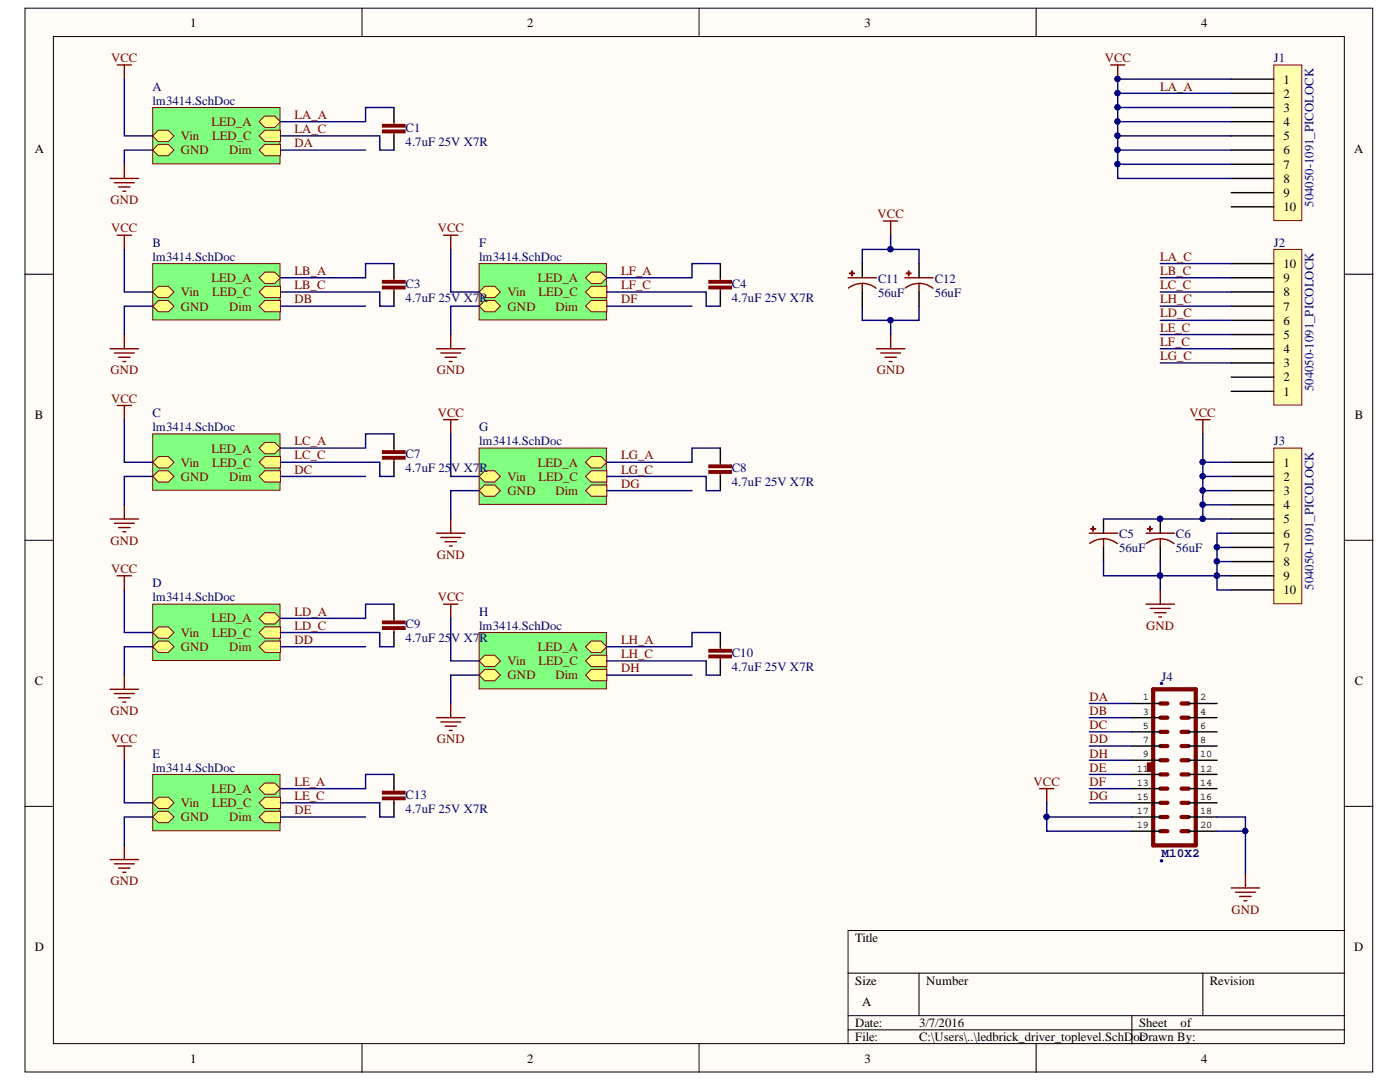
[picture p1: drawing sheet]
<svg xmlns="http://www.w3.org/2000/svg" width="279mm" height="216mm" viewBox="0 0 279 216" stroke-linecap="round" stroke-linejoin="round" font-family="sans-serif">
<defs><g id="words">
<g font-size="2.5">
<text x="38" y="5.3">1</text>
<text x="105.2" y="5.3">2</text>
<text x="172.5" y="5.3">3</text>
<text x="239.8" y="5.3">4</text>
<text x="256.2" y="16.7">1</text>
<text x="256.2" y="19.5">2</text>
<text x="256.2" y="22.3">3</text>
<text x="256.2" y="25.1">4</text>
<text x="256.2" y="28">5</text>
<text x="6.9" y="30.4">A</text>
<text x="256.2" y="30.8">6</text>
<text x="256.2" y="33.7">7</text>
<text x="270.3" y="30.4">A</text>
<text x="256.2" y="36.4">8</text>
<text x="256.2" y="39.3">9</text>
<text x="256.2" y="42.1">10</text>
<text x="256.2" y="53.4">10</text>
<text x="256.2" y="59.1">8</text>
<text x="256.2" y="56.3">9</text>
<text x="256.2" y="64.8">6</text>
<text x="256.2" y="62">7</text>
<text x="256.2" y="70.4">4</text>
<text x="256.2" y="67.6">5</text>
<text x="256.2" y="76.1">2</text>
<text x="256.2" y="73.3">3</text>
<text x="6.9" y="83.5">B</text>
<text x="256.2" y="79">1</text>
<text x="270.4" y="83.5">B</text>
<text x="256.2" y="93.1">1</text>
<text x="256.2" y="96">2</text>
<text x="256.2" y="98.8">3</text>
<text x="256.2" y="101.6">4</text>
<text x="256.2" y="104.4">5</text>
<text x="256.2" y="107.3">6</text>
<text x="256.2" y="110.1">7</text>
<text x="256.2" y="113">8</text>
<text x="256.2" y="115.8">9</text>
<text x="256.2" y="118.6">10</text>
<text x="6.9" y="136.6">C</text>
<text x="270.4" y="136.6">C</text>
<text x="6.9" y="189.7">D</text>
<text x="170.7" y="188">Title</text>
<text x="270.3" y="189.7">D</text>
<text x="170.7" y="196.5">Size</text>
<text x="184.9" y="196.5">Number</text>
<text x="241.4" y="196.5">Revision</text>
<text x="172.1" y="200.7">A</text>
<text x="170.7" y="204.9">Date:</text>
<text x="170.7" y="207.7">File:</text>
<text x="183.4" y="204.9">3/7/2016</text>
<text x="183.4" y="207.7">C:\Users\..\ledbrick_driver_toplevel.SchD</text>
<text x="226.2" y="207.7">oc</text>
<text x="227.3" y="204.9">Sheet</text>
<text x="227.3" y="207.7">Drawn By:</text>
<text x="235.6" y="204.9">of</text>
<text x="38" y="212">1</text>
<text x="105.2" y="212">2</text>
<text x="172.5" y="212">3</text>
<text x="239.8" y="212">4</text>
</g>
<g font-size="2.5" fill="#800000">
<text x="22.2" y="12.4">VCC</text>
<text x="220.5" y="12.4">VCC</text>
<text x="58.8" y="23.8">LA_A</text>
<text x="231.5" y="18.1">LA_A</text>
<text x="36.1" y="28">Vin</text>
<text x="42.2" y="25.1">LED_A</text>
<text x="42.4" y="28">LED_C</text>
<text x="58.8" y="26.6">LA_C</text>
<text x="58.8" y="29.4">DA</text>
<text x="36.1" y="30.8">GND</text>
<text x="45.8" y="30.8">Dim</text>
<text x="22.1" y="40.8">GND</text>
<text x="22.2" y="46.3">VCC</text>
<text x="87.4" y="46.3">VCC</text>
<text x="175.1" y="43.6">VCC</text>
<text x="231.5" y="52">LA_C</text>
<text x="36.1" y="59.1">Vin</text>
<text x="42.2" y="56.3">LED_A</text>
<text x="42.4" y="59.1">LED_C</text>
<text x="58.8" y="54.9">LB_A</text>
<text x="58.8" y="57.7">LB_C</text>
<text x="101.3" y="59.1">Vin</text>
<text x="107.3" y="56.3">LED_A</text>
<text x="107.5" y="59.1">LED_C</text>
<text x="124" y="54.9">LF_A</text>
<text x="124" y="57.7">LF_C</text>
<text x="231.5" y="54.9">LB_C</text>
<text x="231.5" y="57.7">LC_C</text>
<text x="36.1" y="62">GND</text>
<text x="45.8" y="62">Dim</text>
<text x="58.8" y="60.5">DB</text>
<text x="101.3" y="62">GND</text>
<text x="110.9" y="62">Dim</text>
<text x="124" y="60.5">DF</text>
<text x="231.5" y="60.5">LH_C</text>
<text x="231.5" y="63.3">LD_C</text>
<text x="231.5" y="66.2">LE_C</text>
<text x="231.5" y="69">LF_C</text>
<text x="231.5" y="71.9">LG_C</text>
<text x="22.1" y="74.7">GND</text>
<text x="87.2" y="74.7">GND</text>
<text x="175" y="74.7">GND</text>
<text x="22.2" y="80.3">VCC</text>
<text x="87.4" y="83.2">VCC</text>
<text x="237.4" y="83.2">VCC</text>
<text x="58.8" y="88.9">LC_A</text>
<text x="36.1" y="93.1">Vin</text>
<text x="36.1" y="96">GND</text>
<text x="42.2" y="90.3">LED_A</text>
<text x="42.4" y="93.1">LED_C</text>
<text x="45.8" y="96">Dim</text>
<text x="58.8" y="91.7">LC_C</text>
<text x="58.8" y="94.5">DC</text>
<text x="101.3" y="96">Vin</text>
<text x="107.3" y="93.1">LED_A</text>
<text x="107.5" y="96">LED_C</text>
<text x="124" y="91.7">LG_A</text>
<text x="124" y="94.5">LG_C</text>
<text x="101.3" y="98.8">GND</text>
<text x="110.9" y="98.8">Dim</text>
<text x="124" y="97.3">DG</text>
<text x="22.1" y="108.6">GND</text>
<text x="87.2" y="111.5">GND</text>
<text x="22.2" y="114.3">VCC</text>
<text x="87.4" y="120">VCC</text>
<text x="42.2" y="124.2">LED_A</text>
<text x="58.8" y="122.9">LD_A</text>
<text x="58.8" y="125.6">LD_C</text>
<text x="228.8" y="125.6">GND</text>
<text x="36.1" y="127.1">Vin</text>
<text x="36.1" y="129.9">GND</text>
<text x="42.4" y="127.1">LED_C</text>
<text x="45.8" y="129.9">Dim</text>
<text x="58.8" y="128.5">DD</text>
<text x="107.3" y="129.9">LED_A</text>
<text x="124" y="128.5">LH_A</text>
<text x="124" y="131.3">LH_C</text>
<text x="101.3" y="132.7">Vin</text>
<text x="101.3" y="135.5">GND</text>
<text x="107.5" y="132.7">LED_C</text>
<text x="110.9" y="135.5">Dim</text>
<text x="124" y="134.2">DH</text>
<text x="22.1" y="142.6">GND</text>
<text x="217.4" y="139.8">DA</text>
<text x="217.4" y="142.6">DB</text>
<text x="22.2" y="148.3">VCC</text>
<text x="87.2" y="148.3">GND</text>
<text x="217.4" y="145.5">DC</text>
<text x="217.4" y="148.3">DD</text>
<text x="217.4" y="151.2">DH</text>
<text x="217.4" y="154">DE</text>
<text x="36.1" y="161.1">Vin</text>
<text x="42.2" y="158.2">LED_A</text>
<text x="42.4" y="161.1">LED_C</text>
<text x="58.8" y="156.8">LE_A</text>
<text x="58.8" y="159.6">LE_C</text>
<text x="206.3" y="156.8">VCC</text>
<text x="217.4" y="156.8">DF</text>
<text x="217.4" y="159.6">DG</text>
<text x="36.1" y="163.9">GND</text>
<text x="45.8" y="163.9">Dim</text>
<text x="58.8" y="162.5">DE</text>
<text x="22.1" y="176.6">GND</text>
<text x="245.8" y="182.3">GND</text>
</g>
<g font-size="2.5" fill="#000080">
<text x="254.2" y="12.4">J1</text>
<text x="30.4" y="18.1">A</text>
<text x="30.4" y="20.9">lm3414.SchDoc</text>
<text x="80.9" y="26.3">C1</text>
<text x="80.9" y="29.1">4.7uF 25V X7R</text>
<text x="262.2" y="41.3" transform="rotate(-90 262.2 41.3)">504050-1091_PICOLOCK</text>
<text x="30.4" y="49.2">B</text>
<text x="30.4" y="52">lm3414.SchDoc</text>
<text x="95.6" y="49.2">F</text>
<text x="95.6" y="52">lm3414.SchDoc</text>
<text x="254.2" y="49.2">J2</text>
<text x="80.9" y="57.4">C3</text>
<text x="146" y="57.4">C4</text>
<text x="175.2" y="56.4">C11</text>
<text x="175.2" y="59.2">56uF</text>
<text x="186.6" y="56.4">C12</text>
<text x="186.6" y="59.2">56uF</text>
<text x="80.9" y="60.3">4.7uF 25V X7R</text>
<text x="146" y="60.3">4.7uF 25V X7R</text>
<text x="30.4" y="83.2">C</text>
<text x="262.2" y="78" transform="rotate(-90 262.2 78)">504050-1091_PICOLOCK</text>
<text x="30.4" y="86">lm3414.SchDoc</text>
<text x="95.6" y="86">G</text>
<text x="95.6" y="88.9">lm3414.SchDoc</text>
<text x="254.2" y="88.9">J3</text>
<text x="80.9" y="91.4">C7</text>
<text x="80.9" y="94.2">4.7uF 25V X7R</text>
<text x="146" y="94.2">C8</text>
<text x="146" y="97.1">4.7uF 25V X7R</text>
<text x="223.3" y="107.4">C5</text>
<text x="234.7" y="107.4">C6</text>
<text x="223.3" y="110.2">56uF</text>
<text x="234.7" y="110.2">56uF</text>
<text x="30.4" y="117.2">D</text>
<text x="30.4" y="120">lm3414.SchDoc</text>
<text x="262.2" y="117.7" transform="rotate(-90 262.2 117.7)">504050-1091_PICOLOCK</text>
<text x="80.9" y="125.4">C9</text>
<text x="95.6" y="122.9">H</text>
<text x="95.6" y="125.6">lm3414.SchDoc</text>
<text x="80.9" y="128.2">4.7uF 25V X7R</text>
<text x="146" y="131.1">C10</text>
<text x="146" y="133.8">4.7uF 25V X7R</text>
<text x="231.8" y="135.9">J4</text>
<text x="30.4" y="151.2">E</text>
<text x="30.4" y="154">lm3414.SchDoc</text>
<text x="80.9" y="159.4">C13</text>
<text x="80.9" y="162.2">4.7uF 25V X7R</text>
<text x="231.8" y="171">M10X2</text>
</g>
<g font-size="2">
<text x="228.1" y="139.8">1</text>
<text x="228.1" y="142.6">3</text>
<text x="239.5" y="139.8">2</text>
<text x="239.5" y="142.6">4</text>
<text x="228.1" y="145.4">5</text>
<text x="228.1" y="148.3">7</text>
<text x="239.5" y="145.4">6</text>
<text x="239.5" y="148.3">8</text>
<text x="226.9" y="154">11</text>
<text x="228.1" y="151.1">9</text>
<text x="239.5" y="151.1">10</text>
<text x="239.5" y="154">12</text>
<text x="226.9" y="156.8">13</text>
<text x="226.9" y="159.6">15</text>
<text x="239.5" y="156.8">14</text>
<text x="239.5" y="159.6">16</text>
<text x="226.9" y="162.4">17</text>
<text x="226.9" y="165.3">19</text>
<text x="239.5" y="162.4">18</text>
<text x="239.5" y="165.3">20</text>
</g>
</g></defs>
<g fill="#fffcf8" stroke="#000" stroke-width=".2">
<path d="M5 1.6h269v212.3h-269z"/>
<path d="M10.7 7.3h257.6v200.9h-257.6z"/>
</g>
<g fill="none" stroke="#000" stroke-width=".2">
<path d="M72.3 1.6v5.7M139.5 1.6v5.7M206.8 1.6v5.7M5 54.7h5.7M268.4 54.7h5.6M5 107.8h5.7M268.4 107.8h5.6M5 160.9h5.7M268.4 160.9h5.6M169.3 194.2h99.1M183.4 194.2v8.5M240.1 194.2v8.5"/>
<path d="M268.4 185.7h-99.1v22.6M72.3 208.3v5.7M139.5 208.3v5.7M169.3 202.7h99.1M169.3 205.5h99.1M206.8 208.3v5.7M225.9 202.7v5.6"/>
</g>
<path d="M254.2 13h5.6v31h-5.6z" fill="#ffffb0" stroke="#800000" stroke-width=".2"/>
<path d="M245.7 15.8h8.5M245.7 18.6h8.5M245.7 21.5h8.5M245.7 24.3h8.5M245.7 27.1h8.5M245.7 29.9h8.5M245.7 32.8h8.5M245.7 35.6h8.5M245.7 38.4h8.5M245.7 41.3h8.5" fill="none" stroke="#000" stroke-width=".28"/>
<path d="M254.2 49.8h5.6v31h-5.6z" fill="#ffffb0" stroke="#800000" stroke-width=".2"/>
<path d="M245.7 58.3h8.5M245.7 55.4h8.5M245.7 52.6h8.5M245.7 78.1h8.5M245.7 75.2h8.5M245.7 72.4h8.5M245.7 69.6h8.5M245.7 66.8h8.5M245.7 63.9h8.5M245.7 61.1h8.5" fill="none" stroke="#000" stroke-width=".28"/>
<path d="M254.2 89.4h5.6v31.1h-5.6z" fill="#ffffb0" stroke="#800000" stroke-width=".2"/>
<g fill="none" stroke="#000" stroke-width=".28">
<path d="M172.1 52.6v2.8M172.1 58.3v2.8M183.4 52.6v2.8M183.4 58.3v2.8M245.7 92.2h8.5M245.7 95.1h8.5M245.7 97.9h8.5M220.2 103.6v2.8M220.2 109.2v2.9M231.6 103.6v2.8M231.6 109.2v2.9M245.7 100.7h8.5"/>
<path d="M245.7 103.6h8.5M245.7 106.4h8.5M245.7 109.2h8.5M245.7 112.1h8.5M245.7 114.9h8.5M245.7 117.7h8.5M225.9 140.4h5.7M225.9 143.2h5.7M225.9 146h5.7M225.9 148.9h5.7M225.9 151.7h5.7M225.9 154.5h5.7"/>
<path d="M225.9 157.4h5.7M237.2 140.4h5.7M237.2 143.2h5.7M237.2 146h5.7M237.2 148.9h5.7M237.2 151.7h5.7M237.2 154.5h5.7M237.2 157.4h5.7M225.9 160.2h5.7M225.9 163h5.7M225.9 165.9h5.7M237.2 160.2h5.7"/>
<path d="M237.2 163h5.7M237.2 165.9h5.7"/>
</g>
<g fill="none" stroke="#800000" stroke-width=".28">
<path d="M169.3 55.4h5.6M169.3 57.5l1.3-.7 1.5-.2v1.7M172.1 56.5l1.4 .3 1.3 .7M176.3 44.1h2.9M177.7 44.1v2.8M180.6 55.4h5.6M180.7 57.5l1.3-.7 1.4-.2v1.7M183.4 56.5l1.5 .3 1.3 .7M174.9 69.6h5.7M175.8 70.4h3.9M176.6 71.3h2.3M177.5 72.1h.5"/>
<path d="M177.7 66.8v2.8M238.6 83.7h2.9M240.1 83.7v2.9M217.4 106.4h5.7M220.2 107.5l1.5 .3 1.3 .7M220.2 107.5l-1.4 .3-1.3 .6M220.2 107.5v1.7M228.7 106.4h5.7M231.6 107.5l1.4 .3 1.3 .7M231.6 107.5l-1.5 .3-1.3 .6M231.6 107.5v1.7M231.6 117.7v2.9"/>
<path d="M228.7 120.6h5.7M229.6 121.4h3.9M230.4 122.3h2.3M231.3 123.1h.5M207.5 157.4h2.8M208.9 157.4v2.8M245.7 177.2h5.7M246.6 178h3.9M247.4 178.9h2.3M248.3 179.7h.5M248.6 174.3v2.9"/>
</g>
<g fill="none" stroke="#800000" stroke-width=".85">
<path d="M230.1 137.5h8.5v31.2h-8.5zM231.6 146h1.4M231.6 143.2h1.4M231.6 140.4h1.4M231.6 151.7h1.4M231.6 148.9h1.4M231.6 154.5h1.4M231.6 157.4h1.4M235.8 146h1.4M235.8 143.2h1.4M235.8 140.4h1.4M235.8 151.7h1.4"/>
<path d="M235.8 148.9h1.4M235.8 154.5h1.4M235.8 157.4h1.4M231.6 160.2h1.4M231.6 163h1.4M231.6 165.9h1.4M235.8 160.2h1.4M235.8 163h1.4M235.8 165.9h1.4"/>
</g>
<g fill="#800000" stroke="#800000" stroke-width=".28">
<path d="M229 152.3h1.1v1.6h-1.1z"/>
<path d="M229 105.5h.9z"/>
<path d="M229.5 105.1v.9z"/>
<path d="M217.7 105.5h.9z"/>
<path d="M218.1 105.1l.1 .9z"/>
<path d="M169.6 54.5l.9 .1z"/>
<path d="M170 54.1v.9z"/>
<path d="M180.9 54.5l.9 .1z"/>
<path d="M181.3 54.1l.1 .9z"/>
</g>
<g fill="#000080" stroke="#000080" stroke-width=".2">
<circle cx="231.8" cy="136.4" r=".24"/>
<circle cx="231.8" cy="171.8" r=".24"/>
<circle cx="231.5" cy="103.5" r=".52"/>
</g>
<path d="M30.5 21.5h25.4v11.2h-25.4z" fill="#80ff80" stroke="#800000" stroke-width=".2"/>
<path d="M30.5 27.1l1.1-1.1h2l1.1 1.1-1.1 1.1h-2z" fill-rule="evenodd" fill="#ffff80"/>
<path d="M30.5 27.1l1.1-1.1h2l1.1 1.1-1.1 1.1h-2z" fill="none" stroke="#800000" stroke-width=".2"/>
<path d="M30.5 29.9l1.1-1.1h2l1.1 1.1-1.1 1.2h-2z" fill-rule="evenodd" fill="#ffff80"/>
<path d="M30.5 29.9l1.1-1.1h2l1.1 1.1-1.1 1.2h-2z" fill="none" stroke="#800000" stroke-width=".2"/>
<path d="M51.7 29.9l1.2-1.1h3.1v2.3h-3.1z" fill-rule="evenodd" fill="#ffff80"/>
<path d="M51.7 29.9l1.2-1.1h3.1v2.3h-3.1z" fill="none" stroke="#800000" stroke-width=".2"/>
<path d="M51.7 24.3l1.2-1.1h1.9l1.2 1.1-1.2 1.1h-1.9z" fill-rule="evenodd" fill="#ffff80"/>
<path d="M51.7 24.3l1.2-1.1h1.9l1.2 1.1-1.2 1.1h-1.9z" fill="none" stroke="#800000" stroke-width=".2"/>
<path d="M51.7 27.1l1.2-1.1h3.1v2.2h-3.1z" fill-rule="evenodd" fill="#ffff80"/>
<path d="M51.7 27.1l1.2-1.1h3.1v2.2h-3.1z" fill="none" stroke="#800000" stroke-width=".2"/>
<path d="M30.5 52.6h25.4v11.2h-25.4z" fill="#80ff80" stroke="#800000" stroke-width=".2"/>
<path d="M30.5 58.3l1.1-1.2h2l1.1 1.2-1.1 1.1h-2z" fill-rule="evenodd" fill="#ffff80"/>
<path d="M30.5 58.3l1.1-1.2h2l1.1 1.2-1.1 1.1h-2z" fill="none" stroke="#800000" stroke-width=".2"/>
<path d="M30.5 61.1l1.1-1.1h2l1.1 1.1-1.1 1.1h-2z" fill-rule="evenodd" fill="#ffff80"/>
<path d="M30.5 61.1l1.1-1.1h2l1.1 1.1-1.1 1.1h-2z" fill="none" stroke="#800000" stroke-width=".2"/>
<path d="M51.7 61.1l1.2-1.1h3.1v2.2h-3.1z" fill-rule="evenodd" fill="#ffff80"/>
<path d="M51.7 61.1l1.2-1.1h3.1v2.2h-3.1z" fill="none" stroke="#800000" stroke-width=".2"/>
<path d="M51.7 55.4l1.2-1.1h1.9l1.2 1.1-1.2 1.2h-1.9z" fill-rule="evenodd" fill="#ffff80"/>
<path d="M51.7 55.4l1.2-1.1h1.9l1.2 1.1-1.2 1.2h-1.9z" fill="none" stroke="#800000" stroke-width=".2"/>
<path d="M51.7 58.3l1.2-1.2h3.1v2.3h-3.1z" fill-rule="evenodd" fill="#ffff80"/>
<path d="M51.7 58.3l1.2-1.2h3.1v2.3h-3.1z" fill="none" stroke="#800000" stroke-width=".2"/>
<g fill="none" stroke="#800000" stroke-width=".28">
<path d="M23.4 13h2.8M24.8 13v2.8M22 35.6h5.6M22.8 36.5h4M23.7 37.3h2.2M24.5 38.2h.6M24.8 32.8v2.8M23.4 46.9h2.8M24.8 46.9v2.9M22 69.6h5.6M22.8 70.4h4M23.7 71.3h2.2"/>
<path d="M24.5 72.1h.6M24.8 66.8v2.8"/>
</g>
<path d="M30.5 86.6h25.4v11.2h-25.4z" fill="#80ff80" stroke="#800000" stroke-width=".2"/>
<path d="M30.5 92.2l1.1-1.1h2l1.1 1.1-1.1 1.2h-2z" fill-rule="evenodd" fill="#ffff80"/>
<path d="M30.5 92.2l1.1-1.1h2l1.1 1.1-1.1 1.2h-2z" fill="none" stroke="#800000" stroke-width=".2"/>
<path d="M30.5 95.1l1.1-1.2h2l1.1 1.2-1.1 1.1h-2z" fill-rule="evenodd" fill="#ffff80"/>
<path d="M30.5 95.1l1.1-1.2h2l1.1 1.2-1.1 1.1h-2z" fill="none" stroke="#800000" stroke-width=".2"/>
<path d="M51.7 95.1l1.2-1.2h3.1v2.3h-3.1z" fill-rule="evenodd" fill="#ffff80"/>
<path d="M51.7 95.1l1.2-1.2h3.1v2.3h-3.1z" fill="none" stroke="#800000" stroke-width=".2"/>
<path d="M51.7 89.4l1.2-1.1h1.9l1.2 1.1-1.2 1.1h-1.9z" fill-rule="evenodd" fill="#ffff80"/>
<path d="M51.7 89.4l1.2-1.1h1.9l1.2 1.1-1.2 1.1h-1.9z" fill="none" stroke="#800000" stroke-width=".2"/>
<path d="M51.7 92.2l1.2-1.1h3.1v2.3h-3.1z" fill-rule="evenodd" fill="#ffff80"/>
<path d="M51.7 92.2l1.2-1.1h3.1v2.3h-3.1z" fill="none" stroke="#800000" stroke-width=".2"/>
<path d="M23.4 80.9h2.8M24.8 80.9v2.8M22 103.6h5.6M22.8 104.4h4M23.7 105.3h2.2M24.5 106.1h.6M24.8 100.7v2.9" fill="none" stroke="#800000" stroke-width=".28"/>
<path d="M30.5 120.6h25.4v11.2h-25.4z" fill="#80ff80" stroke="#800000" stroke-width=".2"/>
<path d="M30.5 126.2l1.1-1.1h2l1.1 1.1-1.1 1.1h-2z" fill-rule="evenodd" fill="#ffff80"/>
<path d="M30.5 126.2l1.1-1.1h2l1.1 1.1-1.1 1.1h-2z" fill="none" stroke="#800000" stroke-width=".2"/>
<path d="M30.5 129l1.1-1.1h2l1.1 1.1-1.1 1.2h-2z" fill-rule="evenodd" fill="#ffff80"/>
<path d="M30.5 129l1.1-1.1h2l1.1 1.1-1.1 1.2h-2z" fill="none" stroke="#800000" stroke-width=".2"/>
<path d="M51.7 129l1.2-1.1h3.1v2.3h-3.1z" fill-rule="evenodd" fill="#ffff80"/>
<path d="M51.7 129l1.2-1.1h3.1v2.3h-3.1z" fill="none" stroke="#800000" stroke-width=".2"/>
<path d="M51.7 123.4l1.2-1.1h1.9l1.2 1.1-1.2 1.1h-1.9z" fill-rule="evenodd" fill="#ffff80"/>
<path d="M51.7 123.4l1.2-1.1h1.9l1.2 1.1-1.2 1.1h-1.9z" fill="none" stroke="#800000" stroke-width=".2"/>
<path d="M51.7 126.2l1.2-1.1h3.1v2.2h-3.1z" fill-rule="evenodd" fill="#ffff80"/>
<path d="M51.7 126.2l1.2-1.1h3.1v2.2h-3.1z" fill="none" stroke="#800000" stroke-width=".2"/>
<path d="M23.4 114.9h2.8M24.8 114.9v2.8M22 137.5h5.6M22.8 138.4h4M23.7 139.2h2.2M24.8 134.7v2.8M24.5 140.1h.6" fill="none" stroke="#800000" stroke-width=".28"/>
<path d="M30.5 154.5h25.4v11.3h-25.4z" fill="#80ff80" stroke="#800000" stroke-width=".2"/>
<path d="M30.5 160.2l1.1-1.1h2l1.1 1.1-1.1 1.1h-2z" fill-rule="evenodd" fill="#ffff80"/>
<path d="M30.5 160.2l1.1-1.1h2l1.1 1.1-1.1 1.1h-2z" fill="none" stroke="#800000" stroke-width=".2"/>
<path d="M30.5 163l1.1-1.1h2l1.1 1.1-1.1 1.2h-2z" fill-rule="evenodd" fill="#ffff80"/>
<path d="M30.5 163l1.1-1.1h2l1.1 1.1-1.1 1.2h-2z" fill="none" stroke="#800000" stroke-width=".2"/>
<path d="M51.7 163l1.2-1.1h3.1v2.3h-3.1z" fill-rule="evenodd" fill="#ffff80"/>
<path d="M51.7 163l1.2-1.1h3.1v2.3h-3.1z" fill="none" stroke="#800000" stroke-width=".2"/>
<path d="M51.7 157.4l1.2-1.2h1.9l1.2 1.2-1.2 1.1h-1.9z" fill-rule="evenodd" fill="#ffff80"/>
<path d="M51.7 157.4l1.2-1.2h1.9l1.2 1.2-1.2 1.1h-1.9z" fill="none" stroke="#800000" stroke-width=".2"/>
<path d="M51.7 160.2l1.2-1.1h3.1v2.2h-3.1z" fill-rule="evenodd" fill="#ffff80"/>
<path d="M51.7 160.2l1.2-1.1h3.1v2.2h-3.1z" fill="none" stroke="#800000" stroke-width=".2"/>
<path d="M23.4 148.9h2.8M24.8 148.9v2.8M22 171.5h5.6M22.8 172.4h4M23.7 173.2h2.2M24.5 174.1h.6M24.8 168.7v2.8" fill="none" stroke="#800000" stroke-width=".28"/>
<path d="M95.6 52.6h25.4v11.2h-25.4z" fill="#80ff80" stroke="#800000" stroke-width=".2"/>
<path d="M95.6 58.3l1.1-1.2h2l1.2 1.2-1.2 1.1h-2z" fill-rule="evenodd" fill="#ffff80"/>
<path d="M95.6 58.3l1.1-1.2h2l1.2 1.2-1.2 1.1h-2z" fill="none" stroke="#800000" stroke-width=".2"/>
<path d="M95.6 61.1l1.1-1.1h2l1.2 1.1-1.2 1.1h-2z" fill-rule="evenodd" fill="#ffff80"/>
<path d="M95.6 61.1l1.1-1.1h2l1.2 1.1-1.2 1.1h-2z" fill="none" stroke="#800000" stroke-width=".2"/>
<path d="M116.9 61.1l1.1-1.1h3.1v2.2h-3.1z" fill-rule="evenodd" fill="#ffff80"/>
<path d="M116.9 61.1l1.1-1.1h3.1v2.2h-3.1z" fill="none" stroke="#800000" stroke-width=".2"/>
<path d="M116.9 55.4l1.1-1.1h2l1.1 1.1-1.1 1.2h-2z" fill-rule="evenodd" fill="#ffff80"/>
<path d="M116.9 55.4l1.1-1.1h2l1.1 1.1-1.1 1.2h-2z" fill="none" stroke="#800000" stroke-width=".2"/>
<path d="M116.9 58.3l1.1-1.2h3.1v2.3h-3.1z" fill-rule="evenodd" fill="#ffff80"/>
<path d="M116.9 58.3l1.1-1.2h3.1v2.3h-3.1z" fill="none" stroke="#800000" stroke-width=".2"/>
<path d="M88.5 46.9h2.9M90 46.9v2.9M87.1 69.6h5.7M88 70.4h3.9M88.8 71.3h2.3M89.7 72.1h.5M90 66.8v2.8" fill="none" stroke="#800000" stroke-width=".28"/>
<path d="M95.6 89.4h25.4v11.2h-25.4z" fill="#80ff80" stroke="#800000" stroke-width=".2"/>
<path d="M95.6 95.1l1.1-1.2h2l1.2 1.2-1.2 1.1h-2z" fill-rule="evenodd" fill="#ffff80"/>
<path d="M95.6 95.1l1.1-1.2h2l1.2 1.2-1.2 1.1h-2z" fill="none" stroke="#800000" stroke-width=".2"/>
<path d="M95.6 97.9l1.1-1.1h2l1.2 1.1-1.2 1.1h-2z" fill-rule="evenodd" fill="#ffff80"/>
<path d="M95.6 97.9l1.1-1.1h2l1.2 1.1-1.2 1.1h-2z" fill="none" stroke="#800000" stroke-width=".2"/>
<path d="M116.9 97.9l1.1-1.1h3.1v2.2h-3.1z" fill-rule="evenodd" fill="#ffff80"/>
<path d="M116.9 97.9l1.1-1.1h3.1v2.2h-3.1z" fill="none" stroke="#800000" stroke-width=".2"/>
<path d="M116.9 92.2l1.1-1.1h2l1.1 1.1-1.1 1.2h-2z" fill-rule="evenodd" fill="#ffff80"/>
<path d="M116.9 92.2l1.1-1.1h2l1.1 1.1-1.1 1.2h-2z" fill="none" stroke="#800000" stroke-width=".2"/>
<path d="M116.9 95.1l1.1-1.2h3.1v2.3h-3.1z" fill-rule="evenodd" fill="#ffff80"/>
<path d="M116.9 95.1l1.1-1.2h3.1v2.3h-3.1z" fill="none" stroke="#800000" stroke-width=".2"/>
<path d="M88.5 83.7h2.9M90 83.7v2.9M87.1 106.4h5.7M88 107.2h3.9M88.8 108.1h2.3M89.7 108.9h.5M90 103.6v2.8" fill="none" stroke="#800000" stroke-width=".28"/>
<path d="M95.6 126.2h25.4v11.3h-25.4z" fill="#80ff80" stroke="#800000" stroke-width=".2"/>
<path d="M95.6 131.9l1.1-1.2h2l1.2 1.2-1.2 1.1h-2z" fill-rule="evenodd" fill="#ffff80"/>
<path d="M95.6 131.9l1.1-1.2h2l1.2 1.2-1.2 1.1h-2z" fill="none" stroke="#800000" stroke-width=".2"/>
<path d="M95.6 134.7l1.1-1.1h2l1.2 1.1-1.2 1.1h-2z" fill-rule="evenodd" fill="#ffff80"/>
<path d="M95.6 134.7l1.1-1.1h2l1.2 1.1-1.2 1.1h-2z" fill="none" stroke="#800000" stroke-width=".2"/>
<path d="M116.9 134.7l1.1-1.1h3.1v2.2h-3.1z" fill-rule="evenodd" fill="#ffff80"/>
<path d="M116.9 134.7l1.1-1.1h3.1v2.2h-3.1z" fill="none" stroke="#800000" stroke-width=".2"/>
<path d="M116.9 129l1.1-1.1h2l1.1 1.1-1.1 1.2h-2z" fill-rule="evenodd" fill="#ffff80"/>
<path d="M116.9 129l1.1-1.1h2l1.1 1.1-1.1 1.2h-2z" fill="none" stroke="#800000" stroke-width=".2"/>
<path d="M116.9 131.9l1.1-1.2h3.1v2.3h-3.1z" fill-rule="evenodd" fill="#ffff80"/>
<path d="M116.9 131.9l1.1-1.2h3.1v2.3h-3.1z" fill="none" stroke="#800000" stroke-width=".2"/>
<g fill="none" stroke="#800000" stroke-width=".28">
<path d="M221.6 13h2.9M223.1 13v2.8M78.6 24.3v.5M78.6 26.5v.6M78.6 55.4v.6M78.6 57.7v.6M143.8 55.4v.6M143.8 57.7v.6M78.6 89.4v.6M78.6 91.7v.5M143.8 92.2v.6M143.8 94.5v.6"/>
<path d="M78.6 123.4v.6M78.6 125.6v.6M88.5 120.6h2.9M90 120.6v2.8M143.8 129v.6M143.8 131.3v.6M78.6 157.4v.5M78.6 159.6v.6M87.1 143.2h5.7M88 144.1h3.9M88.8 144.9h2.3M89.7 145.8h.5"/>
<path d="M90 140.4v2.8"/>
</g>
<g fill="#000080" stroke="#000080" stroke-width=".2">
<circle cx="223" cy="15.7" r=".52"/>
<circle cx="177.7" cy="49.7" r=".52"/>
<circle cx="240" cy="100.7" r=".52"/>
<circle cx="240" cy="97.9" r=".52"/>
<circle cx="240" cy="95" r=".52"/>
<circle cx="240" cy="92.2" r=".52"/>
<circle cx="240" cy="103.5" r=".52"/>
<circle cx="231.5" cy="103.5" r=".52"/>
<circle cx="242.8" cy="109.2" r=".52"/>
<circle cx="242.8" cy="112" r=".52"/>
<circle cx="242.8" cy="114.8" r=".52"/>
<circle cx="231.5" cy="114.8" r=".52"/>
<circle cx="223" cy="18.6" r=".52"/>
<circle cx="223" cy="21.4" r=".52"/>
<circle cx="223" cy="24.2" r=".52"/>
<circle cx="223" cy="27.1" r=".52"/>
<circle cx="223" cy="29.9" r=".52"/>
<circle cx="223" cy="32.7" r=".52"/>
<circle cx="177.7" cy="63.9" r=".52"/>
<circle cx="208.9" cy="163" r=".52"/>
<circle cx="248.5" cy="165.8" r=".52"/>
</g>
<g fill="none" stroke="#000080" stroke-width=".28">
<path d="M24.8 15.8v11.3h5.7M223.1 18.6v2.9h22.6M245.7 15.8h-22.6v2.8h22.6M30.5 29.9h-5.7v2.9M56 27.1h19.8v2.8h2.8M56 29.9h17M78.6 21.5h-5.6v2.8h-17M223.1 21.5v2.8h22.6M223.1 24.3v2.8h22.6M223.1 27.1v2.8h22.6M223.1 29.9v2.9h22.6M223.1 32.8v2.8h22.6"/>
<path d="M24.8 49.8v8.5h5.7M56 58.3h19.8v2.8h2.8M78.6 52.6h-5.6v2.8h-17M90 49.8v8.5h5.6M121.1 58.3h19.8v2.8h2.9M143.8 52.6h-5.7v2.8h-17M177.7 46.9v2.9h-5.6v2.8M177.7 49.8h5.7v2.8M231.6 52.6h14.1M231.6 55.4h14.1M231.6 58.3h14.1M30.5 61.1h-5.7v5.7"/>
<path d="M56 61.1h17M95.6 61.1h-5.6v5.7M121.1 61.1h17M172.1 61.1v2.8h5.6v2.9M183.4 61.1v2.8h-5.7M231.6 61.1h14.1M231.6 63.9h14.1M231.6 66.8h14.1M231.6 69.6h14.1M231.6 72.4h14.1M24.8 83.7v8.5h5.7M30.5 95.1h-5.7v5.6"/>
<path d="M56 92.2h19.8v2.9h2.8M56 95.1h17M78.6 86.6h-5.6v2.8h-17M90 86.6v8.5h5.6M95.6 97.9h-5.6v5.7M121.1 95.1h19.8v2.8h2.9M121.1 97.9h17M143.8 89.4h-5.7v2.8h-17M240.1 97.9v2.8h5.6M240.1 95.1v2.8h5.6M240.1 92.2v2.9h5.6M240.1 86.6v5.6h5.6"/>
<path d="M24.8 117.7v8.5h5.7M220.2 103.6h19.9M220.2 112.1v2.8h25.5M231.6 112.1v5.6M240.1 100.7v2.9h5.6M242.9 109.2h2.8M242.9 112.1h2.8M245.7 106.4h-2.8v11.3h2.8M30.5 129h-5.7v5.7M56 126.2h19.8v2.8h2.8M56 129h17M78.6 120.6h-5.6v2.8h-17"/>
<path d="M90 123.4v8.5h5.6M95.6 134.7h-5.6v5.7M121.1 131.9h19.8v2.8h2.9M121.1 134.7h17M143.8 126.2h-5.7v2.8h-17M24.8 151.7v8.5h5.7M78.6 154.5h-5.6v2.9h-17M217.4 140.4h8.5M217.4 143.2h8.5M217.4 146h8.5M217.4 148.9h8.5M217.4 151.7h8.5"/>
<path d="M217.4 154.5h8.5M217.4 157.4h8.5M30.5 163h-5.7v5.7M56 160.2h19.8v2.8h2.8M56 163h17M208.9 160.2v2.8h17M208.9 163v2.9h17M217.4 160.2h8.5M242.9 163h5.7v11.3M242.9 165.9h5.7"/>
</g>
<g fill="#800000" stroke="#800000" stroke-width=".28">
<path d="M76.4 26h4.4v.5h-4.4z"/>
<path d="M76.4 24.8h4.4v.5h-4.4z"/>
<path d="M76.4 57.1h4.4v.5h-4.4z"/>
<path d="M76.4 56h4.4v.5h-4.4z"/>
<path d="M76.4 91.1h4.4v.5h-4.4z"/>
<path d="M76.4 90h4.4v.5h-4.4z"/>
<path d="M76.4 125.1h4.4v.5h-4.4z"/>
<path d="M76.4 124h4.4v.4h-4.4z"/>
<path d="M76.4 159.1h4.4v.4h-4.4z"/>
<path d="M76.4 157.9h4.4v.5h-4.4z"/>
<path d="M141.5 57.1h4.4v.5h-4.4z"/>
<path d="M141.5 56h4.4v.5h-4.4z"/>
<path d="M141.5 93.9h4.4v.5h-4.4z"/>
<path d="M141.5 92.8h4.4v.5h-4.4z"/>
<path d="M141.5 130.7h4.4v.5h-4.4z"/>
<path d="M141.5 129.6h4.4v.5h-4.4z"/>
</g>
<g fill="none" stroke="#000" stroke-width=".28">
<path d="M78.6 21.5v2.8M78.6 27.1v2.8M78.6 52.6v2.8M78.6 58.3v2.8M143.8 52.6v2.8M143.8 58.3v2.8M78.6 86.6v2.8M78.6 92.2v2.9M143.8 89.4v2.8M143.8 95.1v2.8M78.6 120.6v2.8M78.6 126.2v2.8"/>
<path d="M143.8 126.2v2.8M143.8 131.9v2.8M78.6 154.5v2.9M78.6 160.2v2.8"/>
</g>
<use href="#words"/>
</svg>
